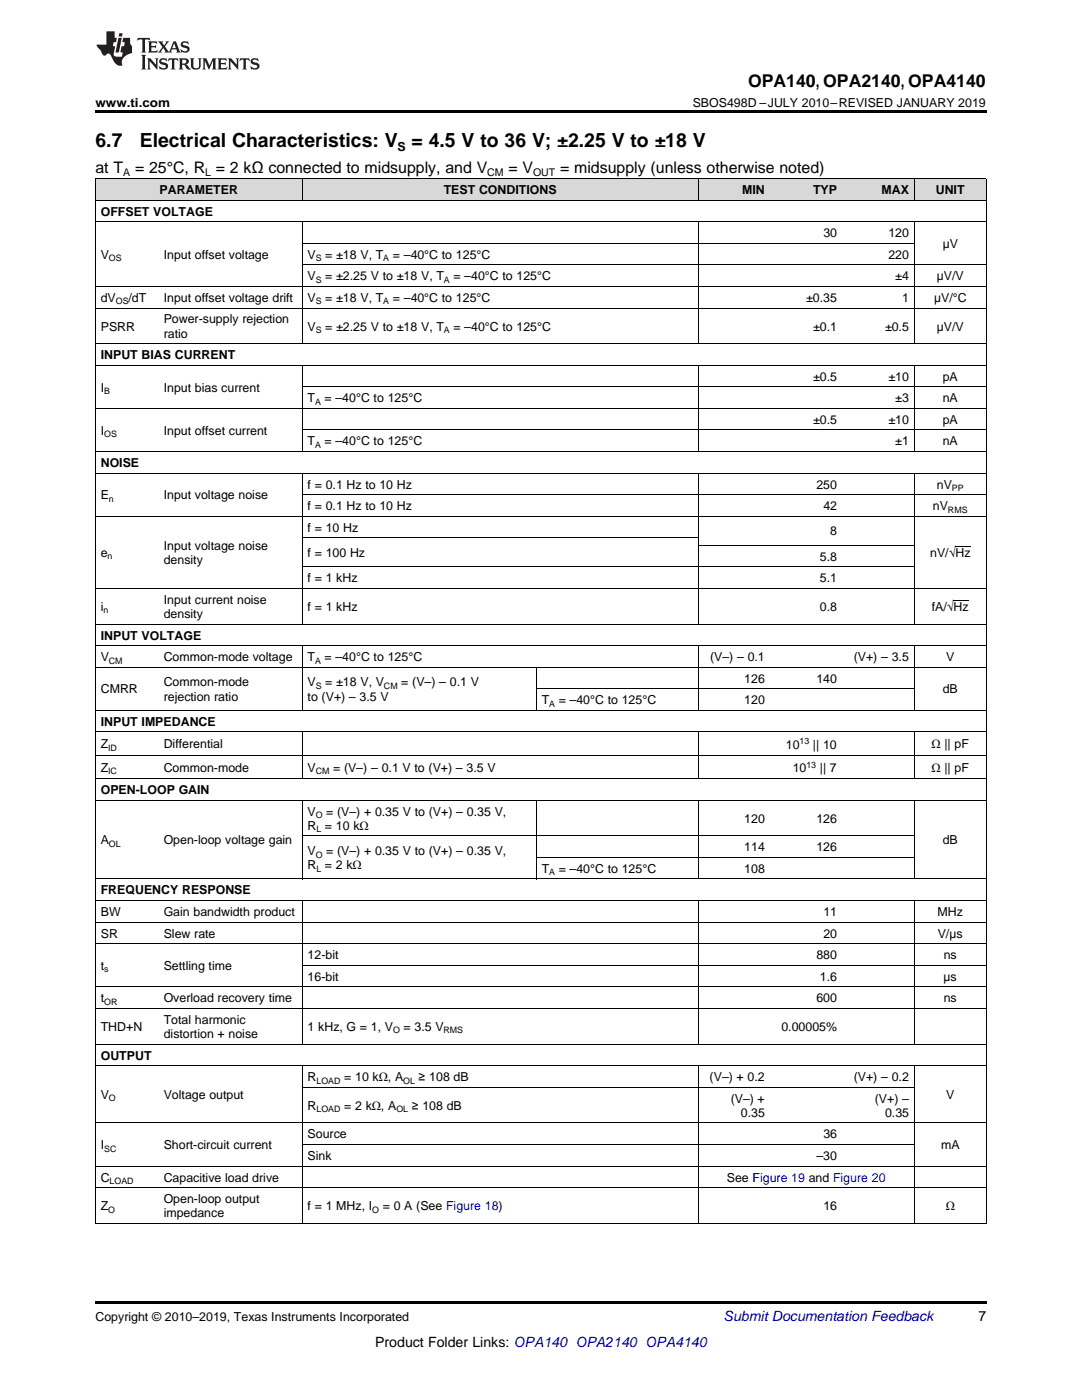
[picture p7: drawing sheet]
<svg xmlns="http://www.w3.org/2000/svg" width="216mm" height="279mm" viewBox="0 0 216 279" stroke-linecap="round" stroke-linejoin="round" font-family="sans-serif">
<defs><g id="words">
<g font-size="3.9">
<text x="19" y="29.3">6.7</text>
<text x="27.9" y="29.3">Electrical Characteristics: V</text>
<text x="82.1" y="29.3">= 4.5 V to 36 V; ±2.25 V to ±18 V</text>
</g>
<text font-size="3.5" x="149.3" y="17.3">OPA140, OPA2140, OPA4140</text>
<g font-size="3.2">
<text x="19" y="34.4">at T</text>
<text x="27" y="34.4">= 25°C, R = 2 kΩ connected to midsupply, and V</text>
<text x="101.5" y="34.4">= V</text>
<text x="111.8" y="34.4">= midsupply (unless otherwise noted)</text>
</g>
<text font-size="2.8" fill="#0000c8" x="144.4" y="263.6">Submit Documentation Feedback</text>
<g font-size="2.8">
<text x="195.3" y="263.6">7</text>
<text x="74.9" y="268.9">Product Folder Links: OPA140 OPA2140 OPA4140</text>
</g>
<g font-size="2.5">
<text x="19" y="21.4">www.ti.com</text>
<text x="138.2" y="21.4">SBOS498D –JULY 2010–REVISED JANUARY 2019</text>
<text x="79.3" y="30.1">S</text>
<text x="31.9" y="38.7">PARAMETER</text>
<text x="88.5" y="38.7">TEST CONDITIONS</text>
<text x="148.1" y="38.7">MIN</text>
<text x="162.2" y="38.7">TYP</text>
<text x="175.9" y="38.7">MAX</text>
<text x="186.7" y="38.7">UNIT</text>
<text x="20.1" y="43">OFFSET VOLTAGE</text>
<text x="164.3" y="47.3">30</text>
<text x="177.3" y="47.3">120</text>
<text x="20.1" y="51.6">V</text>
<text x="32.7" y="51.6">Input offset voltage</text>
<text x="61.4" y="51.6">V</text>
<text x="64.9" y="51.6">= ±18 V, T</text>
<text x="78.4" y="51.6">= –40°C to 125°C</text>
<text x="177.3" y="51.6">220</text>
<text x="188.1" y="49.5">µV</text>
<text x="61.4" y="56">V</text>
<text x="64.9" y="56">= ±2.25 V to ±18 V, T</text>
<text x="90.5" y="56">= –40°C to 125°C</text>
<text x="178.6" y="56">±4</text>
<text x="186.9" y="56">µV/V</text>
<text x="20.1" y="60.3">dV</text>
<text x="20.1" y="66">PSRR</text>
<text x="25.7" y="60.3">/dT</text>
<text x="32.7" y="60.3">Input offset voltage drift</text>
<text x="32.7" y="64.6">Power-supply rejection</text>
<text x="61.4" y="60.3">V</text>
<text x="61.4" y="66">V</text>
<text x="64.9" y="60.3">= ±18 V, T</text>
<text x="64.9" y="66">= ±2.25 V to ±18 V, T</text>
<text x="78.4" y="60.3">= –40°C to 125°C</text>
<text x="90.5" y="66">= –40°C to 125°C</text>
<text x="160.9" y="60.3">±0.35</text>
<text x="162.2" y="66">±0.1</text>
<text x="176.6" y="66">±0.5</text>
<text x="180" y="60.3">1</text>
<text x="186.4" y="60.3">µV/°C</text>
<text x="186.9" y="66">µV/V</text>
<text x="20.1" y="71.7">INPUT BIAS CURRENT</text>
<text x="32.7" y="67.4">ratio</text>
<text x="162.2" y="76">±0.5</text>
<text x="177.3" y="76">±10</text>
<text x="188.1" y="76">pA</text>
<text x="20.1" y="78.1">I</text>
<text x="32.7" y="78.1">Input bias current</text>
<text x="61.4" y="80.3">T</text>
<text x="64.8" y="80.3">= –40°C to 125°C</text>
<text x="178.6" y="80.3">±3</text>
<text x="188.1" y="80.3">nA</text>
<text x="20.1" y="86.7">I</text>
<text x="32.7" y="86.7">Input offset current</text>
<text x="61.4" y="88.9">T</text>
<text x="64.8" y="88.9">= –40°C to 125°C</text>
<text x="162.2" y="84.6">±0.5</text>
<text x="177.3" y="84.6">±10</text>
<text x="178.6" y="88.9">±1</text>
<text x="188.1" y="84.6">pA</text>
<text x="188.1" y="88.9">nA</text>
<text x="20.1" y="93.2">NOISE</text>
<text x="20.1" y="99.7">E</text>
<text x="32.7" y="99.7">Input voltage noise</text>
<text x="61.4" y="97.5">f = 0.1 Hz to 10 Hz</text>
<text x="61.4" y="101.8">f = 0.1 Hz to 10 Hz</text>
<text x="162.9" y="97.5">250</text>
<text x="164.3" y="101.8">42</text>
<text x="186.2" y="101.8">nV</text>
<text x="186.9" y="97.5">nV</text>
<text x="61.4" y="106.1">f = 10 Hz</text>
<text x="165.7" y="106.9">8</text>
<text x="20.1" y="111.2">e</text>
<text x="32.7" y="109.7">Input voltage noise</text>
<text x="32.7" y="112.6">density</text>
<text x="61.4" y="111.2">f = 100 Hz</text>
<text x="163.6" y="111.9">5.8</text>
<text x="185.6" y="111.2">nV/√Hz</text>
<text x="61.4" y="116.2">f = 1 kHz</text>
<text x="163.6" y="116.2">5.1</text>
<text x="20.1" y="121.9">i</text>
<text x="32.7" y="120.5">Input current noise</text>
<text x="32.7" y="123.3">density</text>
<text x="61.4" y="121.9">f = 1 kHz</text>
<text x="163.6" y="121.9">0.8</text>
<text x="185.9" y="121.9">fA/√Hz</text>
<text x="20.1" y="127.6">INPUT VOLTAGE</text>
<text x="20.1" y="131.9">V</text>
<text x="32.7" y="131.9">Common-mode voltage</text>
<text x="61.4" y="131.9">T</text>
<text x="64.8" y="131.9">= –40°C to 125°C</text>
<text x="141.7" y="131.9">(V–) – 0.1</text>
<text x="170.4" y="131.9">(V+) – 3.5</text>
<text x="188.8" y="131.9">V</text>
<text x="32.7" y="137">Common-mode</text>
<text x="61.4" y="137">V</text>
<text x="64.9" y="137">= ±18 V, V</text>
<text x="80.1" y="137">= (V–) – 0.1 V</text>
<text x="148.5" y="136.2">126</text>
<text x="162.9" y="136.2">140</text>
<text x="20.1" y="138.4">CMRR</text>
<text x="32.7" y="139.8">rejection ratio</text>
<text x="61.4" y="139.8">to (V+) – 3.5 V</text>
<text x="108.1" y="140.5">T</text>
<text x="111.5" y="140.5">= –40°C to 125°C</text>
<text x="148.5" y="140.5">120</text>
<text x="188.1" y="138.4">dB</text>
<text x="20.1" y="144.9">INPUT IMPEDANCE</text>
<text x="20.1" y="149.3">Z</text>
<text x="32.7" y="149.3">Differential</text>
<text x="156.8" y="149.5">10</text>
<text x="162.2" y="149.5">|| 10</text>
<text x="185.9" y="149.3">Ω || pF</text>
<text x="20.1" y="154">Z</text>
<text x="32.7" y="154">Common-mode</text>
<text x="61.4" y="154">V</text>
<text x="66.5" y="154">= (V–) – 0.1 V to (V+) – 3.5 V</text>
<text x="158.2" y="154.2">10</text>
<text x="163.6" y="154.2">|| 7</text>
<text x="185.9" y="154">Ω || pF</text>
<text x="20.1" y="158.5">OPEN-LOOP GAIN</text>
<text x="61.4" y="162.8">V</text>
<text x="61.4" y="165.6">R = 10 kΩ</text>
<text x="65.1" y="162.8">= (V–) + 0.35 V to (V+) – 0.35 V,</text>
<text x="148.5" y="164.2">120</text>
<text x="162.9" y="164.2">126</text>
<text x="20.1" y="168.5">A</text>
<text x="32.7" y="168.5">Open-loop voltage gain</text>
<text x="61.4" y="170.6">V</text>
<text x="61.4" y="173.5">R = 2 kΩ</text>
<text x="65.1" y="170.6">= (V–) + 0.35 V to (V+) – 0.35 V,</text>
<text x="148.5" y="169.9">114</text>
<text x="162.9" y="169.9">126</text>
<text x="188.1" y="168.5">dB</text>
<text x="20.1" y="178.5">FREQUENCY RESPONSE</text>
<text x="108.1" y="174.2">T</text>
<text x="111.5" y="174.2">= –40°C to 125°C</text>
<text x="148.5" y="174.2">108</text>
<text x="20.1" y="182.8">BW</text>
<text x="32.7" y="182.8">Gain bandwidth product</text>
<text x="164.3" y="182.8">11</text>
<text x="187.1" y="182.8">MHz</text>
<text x="20.1" y="187.1">SR</text>
<text x="32.7" y="187.1">Slew rate</text>
<text x="61.4" y="191.4">12-bit</text>
<text x="162.9" y="191.4">880</text>
<text x="164.3" y="187.1">20</text>
<text x="187.1" y="187.1">V/µs</text>
<text x="188.3" y="191.4">ns</text>
<text x="20.1" y="193.6">t</text>
<text x="32.7" y="193.6">Settling time</text>
<text x="61.4" y="195.7">16-bit</text>
<text x="163.6" y="195.7">1.6</text>
<text x="188.3" y="195.7">µs</text>
<text x="20.1" y="200">t</text>
<text x="32.7" y="200">Overload recovery time</text>
<text x="162.9" y="200">600</text>
<text x="188.3" y="200">ns</text>
<text x="20.1" y="205.7">THD+N</text>
<text x="32.7" y="204.3">Total harmonic</text>
<text x="32.7" y="207.2">distortion + noise</text>
<text x="61.4" y="205.7">1 kHz, G = 1, V</text>
<text x="80.5" y="205.7">= 3.5 V</text>
<text x="155.9" y="205.7">0.00005%</text>
<text x="20.1" y="211.5">OUTPUT</text>
<text x="61.4" y="215.8">R</text>
<text x="68.7" y="215.8">= 10 kΩ, A</text>
<text x="83.5" y="215.8">≥ 108 dB</text>
<text x="141.6" y="215.8">(V–) + 0.2</text>
<text x="170.4" y="215.8">(V+) – 0.2</text>
<text x="20.1" y="219.3">V</text>
<text x="32.7" y="219.3">Voltage output</text>
<text x="61.4" y="221.5">R</text>
<text x="68.7" y="221.5">= 2 kΩ, A</text>
<text x="82.2" y="221.5">≥ 108 dB</text>
<text x="145.8" y="220.1">(V–) +</text>
<text x="174.6" y="220.1">(V+) –</text>
<text x="188.8" y="219.3">V</text>
<text x="61.4" y="227.2">Source</text>
<text x="147.8" y="222.9">0.35</text>
<text x="164.3" y="227.2">36</text>
<text x="176.6" y="222.9">0.35</text>
<text x="20.1" y="229.3">I</text>
<text x="32.7" y="229.3">Short-circuit current</text>
<text x="61.4" y="231.5">Sink</text>
<text x="162.9" y="231.5">–30</text>
<text x="187.8" y="229.3">mA</text>
<text x="20.1" y="235.8">C</text>
<text x="32.7" y="235.8">Capacitive load drive</text>
<text x="145" y="235.8">See Figure 19 and Figure 20</text>
<text x="20.1" y="241.5">Z</text>
<text x="32.7" y="240.1">Open-loop output</text>
<text x="32.7" y="242.9">impedance</text>
<text x="61.4" y="241.5">f = 1 MHz, I</text>
<text x="76.4" y="241.5">= 0 A (See Figure 18)</text>
<text x="164.3" y="241.5">16</text>
<text x="188.7" y="241.5">Ω</text>
<text x="19" y="263.6">Copyright © 2010–2019, Texas Instruments Incorporated</text>
</g>
<g font-size="2.1">
<text x="24.6" y="35.1">A</text>
<text x="40.9" y="35.1">L</text>
<text x="97.2" y="35.1">CM</text>
<text x="106.4" y="35.1">OUT</text>
</g>
<g font-size="1.8">
<text x="21.7" y="52.1">OS</text>
<text x="63" y="52.1">S</text>
<text x="76.5" y="52.1">A</text>
<text x="63" y="56.4">S</text>
<text x="88.6" y="56.4">A</text>
<text x="23.1" y="60.7">OS</text>
<text x="63" y="60.7">S</text>
<text x="76.5" y="60.7">A</text>
<text x="63" y="66.5">S</text>
<text x="88.6" y="66.5">A</text>
<text x="20.8" y="78.6">B</text>
<text x="62.9" y="80.8">A</text>
<text x="20.8" y="87.2">OS</text>
<text x="62.9" y="89.4">A</text>
<text x="21.7" y="100.2">n</text>
<text x="189.9" y="98">PP</text>
<text x="189.2" y="102.3">RMS</text>
<text x="21.4" y="111.7">n</text>
<text x="20.6" y="122.4">n</text>
<text x="21.7" y="132.4">CM</text>
<text x="62.9" y="132.4">A</text>
<text x="63" y="137.5">S</text>
<text x="76.6" y="137.5">CM</text>
<text x="109.6" y="141">A</text>
<text x="21.6" y="149.8">ID</text>
<text x="159.5" y="148.5">13</text>
<text x="21.6" y="154.5">IC</text>
<text x="63" y="154.5">CM</text>
<text x="160.9" y="153.2">13</text>
<text x="63" y="163.3">O</text>
<text x="63.1" y="166.1">L</text>
<text x="21.7" y="169">OL</text>
<text x="63" y="171.1">O</text>
<text x="63.1" y="174">L</text>
<text x="109.6" y="174.7">A</text>
<text x="20.8" y="194.1">s</text>
<text x="20.8" y="200.5">OR</text>
<text x="78.5" y="206.2">O</text>
<text x="88.5" y="206.2">RMS</text>
<text x="21.7" y="219.8">O</text>
<text x="63.1" y="216.3">LOAD</text>
<text x="63.1" y="222">LOAD</text>
<text x="79.1" y="222">OL</text>
<text x="80.5" y="216.3">OL</text>
<text x="20.8" y="229.8">SC</text>
<text x="21.9" y="236.3">LOAD</text>
<text x="21.6" y="242">O</text>
<text x="74.3" y="242">O</text>
</g>
</g></defs>
<g fill="#d8d8d8">
<path d="M19 35.7h12.6v4.3h-12.6z"/>
<path d="M31.6 35.7h28.7v4.3h-28.7z"/>
<path d="M60.3 35.7h46.7v4.3h-46.7z"/>
<path d="M107 35.7h32.3v4.3h-32.3z"/>
<path d="M139.3 35.7h14.4v4.3h-14.4z"/>
<path d="M153.7 35.7h14.4v4.3h-14.4z"/>
<path d="M168.1 35.7h14.4v4.3h-14.4z"/>
<path d="M182.5 35.7h14.3v4.3h-14.3z"/>
</g>
<path d="M19 22h177.8v.5h-177.8zM19 107.4h.2v1.5h-.2zM19 259.7h177.8v.5h-177.8z" fill="#000"/>
<g fill="none" stroke="#000" stroke-width=".2">
<path d="M19 40h177.8M19 35.6h177.8M19.1 35.7v208.5M60.3 35.7v4.3M139.3 35.7v4.3M182.4 35.7v4.3M196.8 35.7v208.5M19 57.2h177.8M19 44.3h177.8M60.3 44.3v24.4M60.3 52.9h136.5M60.3 48.6h122.2"/>
<path d="M139.3 44.3v24.4M182.4 44.3v24.4M19 72.9h177.8M19 68.6h177.8M19 61.5h177.8M60.3 72.9v17.3M60.3 77.2h136.5M139.3 72.9v17.3M182.4 72.9v17.3M19 94.4h177.8M19 90.1h177.8M19 81.5h177.8"/>
<path d="M60.3 94.4v30.2M60.3 98.7h136.5M60.3 85.8h136.5M139.3 94.4v30.2M182.4 94.4v30.2M19 117.4h177.8M19 103h177.8M60.3 113.1h122.2M60.3 107.3h79M139.3 108.8h43.2M19 133.2h177.8M19 128.9h177.8"/>
<path d="M19 124.5h177.8M60.3 128.9v12.9M107 133.2v8.6M107 137.5h75.5M139.3 128.9v12.9M182.4 128.9v12.9M19 159.7h177.8M19 155.4h177.8M19 150.7h177.8M19 146.1h177.8M19 141.8h177.8M60.3 146.1v9.3"/>
<path d="M60.3 159.7v15.8M107 159.7v15.8M139.3 146.1v9.3M139.3 159.7v15.8M182.4 146.1v9.3M182.4 159.7v15.8M19 179.7h177.8M19 175.4h177.8M60.3 179.7v28.7M60.3 166.8h122.2M107 171.1h75.5M139.3 179.7v28.7"/>
<path d="M182.4 179.7v28.7M19 196.9h177.8M19 188.3h177.8M19 184h177.8M60.3 192.6h136.5M19 212.7h177.8M19 208.4h177.8M19 201.2h177.8M60.3 212.7v31.5M60.3 217h122.2M139.3 212.7v31.5M182.4 212.7v31.5"/>
<path d="M19 237h177.8M19 232.7h177.8M19 224.1h177.8M60.3 228.4h122.2M19 244.1h177.8"/>
</g>
<g fill="#231f20">
<path d="M27.5 7.6l-.1 .5 .4-.2h.6v.1v2.1l-.2 .4h1l-.3-.4v-2.1l.1-.1h.5l.5 .2-.2-.5zM29.5 8.3l.2 .3v1.5l-.2 .4h1.8l.2-.6a1.04 1.04 0 0 1-1.3 .2v-.7h.6l.3 .2v-.6l-.3 .2h-.6v-.6l.8-.1 .4 .3-.2-.5zM31.5 8.3l.9 1.1-.9 1.1h.8l-.2-.2 .5-.7 .4 .7-.2 .2h1.5l-.1-.2 .1-.4h.9l.1 .4-.2 .2h1l-.3-.3-.7-1.9h-.5l-.9 2-.8-1 .9-1h-.8l.1 .3-.3 .5-.4-.6 .2-.2zM34.7 8.6l.4 1h-.7zM36.3 8.4a.63 .63 0 0 0-.2 .7 .63 .63 0 0 0 .6 .4l.6 .2 .1 .2a.75 .75 0 0 1-.7 .4 .75 .75 0 0 1-.6-.5l.1 .7 .1-.1a1.11 1.11 0 0 0 1.5-.6 1.13 1.13 0 0 0-1.2-.8l-.1-.4a1.04 1.04 0 0 1 1.2 .2l-.2-.5-.1 .1-.5-.2zM28.2 10.9l.2 .4v2.2l-.2 .4h1l-.3-.4v-2.2l.3-.4zM29.3 11.6l.3 .4v1.5l-.3 .4h.8l-.2-.4v-1.3l1.5 1.7v-1.9l.2-.4h-.7l.2 .4v.9l-1.1-1.3zM32 11.8a.62 .62 0 0 0-.2 .7 .62 .62 0 0 0 .6 .4l.6 .1 .1 .3a.76 .76 0 0 1-.7 .3 .76 .76 0 0 1-.6-.4l.1 .7 .1-.1a1.11 1.11 0 0 0 1.5-.6 1.13 1.13 0 0 0-1.2-.8l-.1-.4a1.04 1.04 0 0 1 1.2 .2l-.2-.6-.1 .1-.5-.1zM33.7 11.6l-.2 .6a.61 .61 0 0 1 .8-.3v1.6l-.2 .4h.9l-.2-.4v-1.6a.63 .63 0 0 1 .8 .3l-.2-.6zM35.6 11.6l.3 .4v1.5l-.3 .4h1l-.2-.2v-.8l.5 .2a.76 .76 0 0 0 1.2 .7l-1-1a.58 .58 0 0 0 .6-.5 .58 .58 0 0 0-.5-.6zM36.4 11.9h.1a.45 .45 0 0 1 .5 .1 .45 .45 0 0 1 .1 .5l-.7 .2zM37.9 11.6l.2 .2a2.17 2.17 0 0 0 .3 1.9 .99 .99 0 0 0 1.6-.6v-1.1l.2-.4h-.7l.2 .2a1.92 1.92 0 0 1-.2 1.8 .6 .6 0 0 1-.9-.5v-1.1l.2-.4zM40.4 11.6l.2 .4v1.5l-.2 .4h.7l-.2-.4v-1.4l.8 1.8 .8-1.8v1.4l-.2 .4h.9l-.2-.4v-1.5l.2-.4h-.8l-.6 1.5-.6-1.5zM43.4 11.6l.2 .4v1.5l-.2 .4h1.8l.2-.6a1.04 1.04 0 0 1-1.3 .1v-.6h.5l.4 .2v-.6l-.4 .2h-.5v-.7h.8l.3 .3-.1-.6zM45.5 11.6l.2 .4v1.5l-.2 .4h.7l-.2-.4v-1.3l1.5 1.7v-1.9l.2-.4h-.7l.2 .4v.9l-1.1-1.3zM47.9 11.6l-.1 .6a.61 .61 0 0 1 .8-.3v1.6l-.3 .4h1l-.3-.4 .1-1.6a.63 .63 0 0 1 .7 .3l-.1-.6zM50.2 11.8a.62 .62 0 0 0-.2 .7 .62 .62 0 0 0 .6 .4l.6 .1 .2 .3a.76 .76 0 0 1-.8 .3 .76 .76 0 0 1-.6-.4l.1 .7 .2-.1a1.11 1.11 0 0 0 1.5-.6 1.13 1.13 0 0 0-1.3-.8l-.1-.4a1.04 1.04 0 0 1 1.2 .2l-.1-.6-.2 .1-.5-.1z"/>
<path d="M21.2 6.3v2.6h-1.9l.1 .4 .7 .9a.91 .91 0 0 0 1 .8 .56 .56 0 0 1 .5-.3 .56 .56 0 0 1 .5 .3l.4 .8a1.53 1.53 0 0 0 1.9 1.2 1.54 1.54 0 0 1 1-2.1l.9-.3v-1.4a1.52 1.52 0 0 1-.3-1.6h-1.4l-.2 .8h.5l-.2 .8h-.4l-.2 1v.2l.4 .1-.2 .8a1.93 1.93 0 0 1-1.6-.3l.3-1.8h-.5l.2-.8h.4l.2-.8h-.4v-1.3zM23.6 7.6l-.6 2.9h.7l.6-2.9zM23.8 6.6l-.1 .7h.6l.2-.7z"/>
</g>
<path d="M190.3 119.8h3M190.6 109h3" fill="none" stroke="#000" stroke-width=".2"/>
<use href="#words"/>
</svg>
